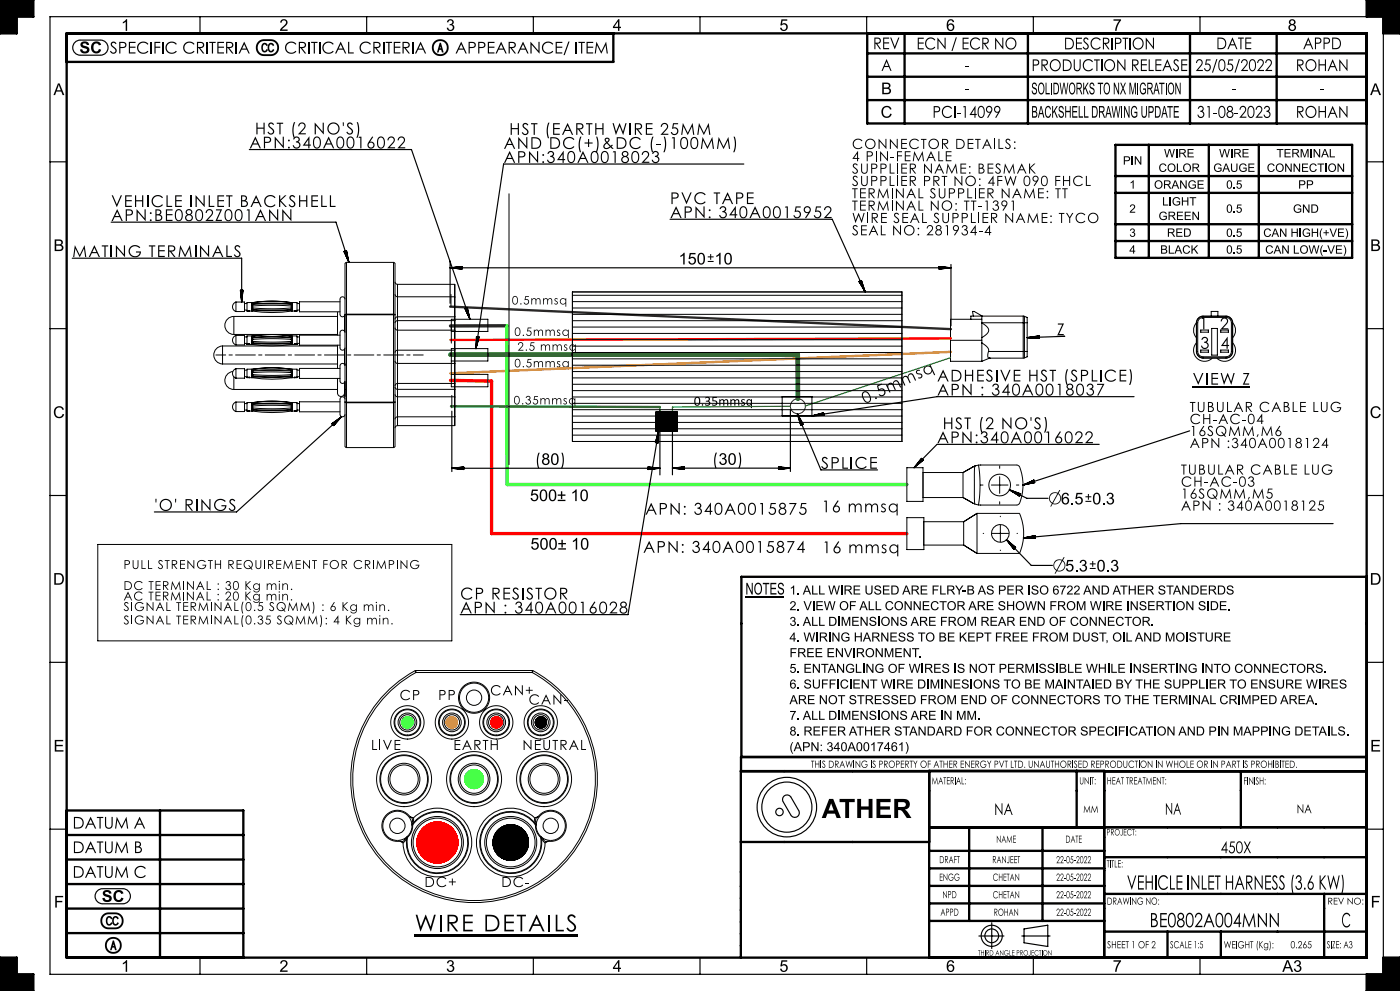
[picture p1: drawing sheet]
<svg xmlns="http://www.w3.org/2000/svg" width="420mm" height="297mm" viewBox="0 0 420 297" stroke-linecap="round" stroke-linejoin="round" font-family="sans-serif">
<defs><g id="words">
<text font-size="8" x="246.5" y="245.2">ATHER</text>
<text font-size="7.3" x="124.4" y="279.1">WIRE DETAILS</text>
<g font-size="5.9">
<text x="338" y="266.6">VEHICLE INLET HARNESS (3.6 KW)</text>
<text x="344.9" y="277.9">BE0802A004MNN</text>
<text x="402.4" y="277.9">C</text>
</g>
<g font-size="5.4">
<text x="314.4" y="151.2">⌀6.5</text>
<text x="315.7" y="171.3">⌀5.3</text>
</g>
<text font-size="5.3" x="31.2" y="285.1">Ⓐ</text>
<g font-size="5.2">
<text x="76.3" y="40.3">HST (2 NO'S)</text>
<text x="152.6" y="40.4">HST (EARTH WIRE 25MM</text>
<text x="151.1" y="44.6">AND DC(+)&amp;DC (-)100MM)</text>
<text x="281.1" y="114.3">ADHESIVE HST (SPLICE)</text>
<text x="282.6" y="128.6">HST (2 NO'S)</text>
</g>
<g font-size="5.1">
<text x="74.8" y="44.5">APN:340A0016022</text>
<text x="151.1" y="48.8">APN:340A0018023</text>
<text x="33.3" y="62">VEHICLE INLET BACKSHELL</text>
<text x="201" y="61.2">PVC TAPE</text>
<text x="201" y="65.4">APN: 340A0015952</text>
<text x="33.3" y="66.2">APN:BE0802Z001ANN</text>
<text x="21.7" y="77">MATING TERMINALS</text>
<text x="281.1" y="118.5">APN : 340A0018037</text>
<text x="259.5" y="121.1" transform="rotate(-25 259.5 121.1)">0.5mmsq</text>
<text x="281.1" y="132.8">APN:340A0016022</text>
<text x="246.3" y="140.5">SPLICE</text>
<text x="46.3" y="153.1">'O' RINGS</text>
<text x="193.5" y="154.2">APN: 340A0015875</text>
<text x="246.5" y="153.5">16 mmsq</text>
<text x="192.9" y="165.7">APN: 340A0015874</text>
<text x="246.7" y="165.8">16 mmsq</text>
<text x="138" y="179.7">CP RESISTOR</text>
<text x="138" y="183.8">APN : 340A0016028</text>
</g>
<text font-size="5" x="357.8" y="115.3">VIEW Z</text>
<g font-size="4.9">
<text x="36.3" y="9.3">1</text>
<text x="83.8" y="9.3">2</text>
<text x="133.8" y="9.3">3</text>
<text x="183.8" y="9.3">4</text>
<text x="233.8" y="9.3">5</text>
<text x="283.8" y="9.3">6</text>
<text x="333.8" y="9.3">7</text>
<text x="386.3" y="9.3">8</text>
<text x="261.9" y="14.8">REV</text>
<text x="274.9" y="14.8">ECN / ECR NO</text>
<text x="319.2" y="14.8">DESCRIPTION</text>
<text x="364.9" y="14.8">DATE</text>
<text x="390.9" y="14.8">APPD</text>
<text x="264.3" y="21.2">A</text>
<text x="289.3" y="21.2">-</text>
<text x="309.4" y="21.3">PRODUCTION RELEASE</text>
<text x="358.6" y="21.3">25/05/2022</text>
<text x="388.7" y="21.3">ROHAN</text>
<text x="16" y="28.5">A</text>
<text x="264.3" y="28.3">B</text>
<text x="289.3" y="28.3">-</text>
<text x="309.4" y="28.3">SOLIDWORKS TO NX MIGRATION</text>
<text x="369.5" y="28.3">-</text>
<text x="396" y="28.3">-</text>
<text x="411" y="28.5">A</text>
<text x="264.2" y="35.3">C</text>
<text x="279.7" y="35.3">PCI-14099</text>
<text x="309.4" y="35.3">BACKSHELL DRAWING UPDATE</text>
<text x="359.1" y="35.3">31-08-2023</text>
<text x="388.7" y="35.3">ROHAN</text>
<text x="16" y="75.2">B</text>
<text x="411" y="75.2">B</text>
<text x="203.6" y="79.3">150</text>
<text x="317.1" y="100.4">Z</text>
<text x="359.7" y="98.7">1</text>
<text x="366" y="98.7">2</text>
<text x="360.1" y="104.5">3</text>
<text x="366.2" y="104.5">4</text>
<text x="15.9" y="125.3">C</text>
<text x="410.9" y="125.3">C</text>
<text x="160.4" y="139.3">(80)</text>
<text x="213.6" y="139.3">(30)</text>
<text x="159" y="150.2">500± 10</text>
<text x="159.1" y="164.7">500± 10</text>
<text x="15.9" y="175.3">D</text>
<text x="223.6" y="178.2">NOTES</text>
<text x="410.9" y="175.3">D</text>
<text x="16" y="225.3">E</text>
<text x="411" y="225.3">E</text>
<text x="298.2" y="244.2">NA</text>
<text x="349.5" y="244.2">NA</text>
<text x="21.7" y="248.3">DATUM A</text>
<text x="21.7" y="255.7">DATUM B</text>
<text x="366.2" y="255.7">450X</text>
<text x="21.7" y="263.1">DATUM C</text>
<text x="16.2" y="272">F</text>
<text x="30.5" y="270.3">SC</text>
<text x="411.2" y="272">F</text>
<text x="36.3" y="291.3">1</text>
<text x="83.8" y="291.3">2</text>
<text x="133.8" y="291.3">3</text>
<text x="183.8" y="291.3">4</text>
<text x="233.8" y="291.3">5</text>
<text x="283.8" y="291.3">6</text>
<text x="333.8" y="291.3">7</text>
<text x="384.7" y="291.3">A3</text>
</g>
<g font-size="4.4">
<text x="255.6" y="44.6">CONNECTOR DETAILS:</text>
<text x="255.6" y="48.3">4 PIN-FEMALE</text>
<text x="255.6" y="52">SUPPLIER NAME: BESMAK</text>
<text x="255.6" y="55.7">SUPPLIER PRT NO: 4FW 090 FHCL</text>
<text x="255.6" y="59.4">TERMINAL SUPPLIER NAME: TT</text>
<text x="255.6" y="63.1">TERMINAL NO: TT-1391</text>
<text x="255.6" y="66.8">WIRE SEAL SUPPLIER NAME: TYCO</text>
<text x="255.6" y="70.5">SEAL NO: 281934-4</text>
<text x="212.1" y="79.3">±10</text>
<text x="356.9" y="123.5">TUBULAR CABLE LUG</text>
<text x="356.9" y="127.1">CH-AC-04</text>
<text x="356.9" y="130.7">16SQMM,M6</text>
<text x="356.9" y="134.3">APN :340A0018124</text>
<text x="354.3" y="142.2">TUBULAR CABLE LUG</text>
<text x="354.3" y="145.8">CH-AC-03</text>
<text x="354.3" y="149.4">16SQMM,M5</text>
<text x="325.4" y="151.2">±0.3</text>
<text x="354.3" y="153">APN : 340A0018125</text>
<text x="326.7" y="171.3">±0.3</text>
<text x="119.9" y="209.8">CP</text>
<text x="147" y="208.4">CAN+</text>
<text x="158.6" y="211.1">CAN-</text>
<text x="127.3" y="265.8">DC+</text>
<text x="150.4" y="265.8">DC-</text>
</g>
<g font-size="4.3">
<text x="131.5" y="209.8">PP</text>
<text x="111.3" y="224.8">LIVE</text>
<text x="136" y="224.8">EARTH</text>
<text x="156.7" y="224.8">NEUTRAL</text>
</g>
<text font-size="4.1" x="208.1" y="121.6">0.35mmsq</text>
<g font-size="3.9">
<text x="37" y="170.5">PULL STRENGTH REQUIREMENT FOR CRIMPING</text>
<text x="37" y="176.8">DC TERMINAL : 30 Kg min.</text>
<text x="37" y="180">AC TERMINAL : 20 Kg min.</text>
<text x="37" y="183.1">SIGNAL TERMINAL(0.5 SQMM) : 6 Kg min.</text>
<text x="37" y="187.1">SIGNAL TERMINAL(0.35 SQMM): 4 Kg min.</text>
</g>
<g font-size="3.8">
<text x="236.8" y="178.2">1. ALL WIRE USED ARE FLRY-B AS PER ISO 6722 AND ATHER STANDERDS</text>
<text x="236.8" y="182.9">2. VIEW OF ALL CONNECTOR ARE SHOWN FROM WIRE INSERTION SIDE.</text>
<text x="236.8" y="187.6">3. ALL DIMENSIONS ARE FROM REAR END OF CONNECTOR.</text>
<text x="236.8" y="192.3">4. WIRING HARNESS TO BE KEPT FREE FROM DUST, OIL AND MOISTURE</text>
<text x="236.8" y="197">FREE ENVIRONMENT.</text>
<text x="236.8" y="201.7">5. ENTANGLING OF WIRES IS NOT PERMISSIBLE WHILE INSERTING INTO CONNECTORS.</text>
<text x="236.8" y="206.3">6. SUFFICIENT WIRE DIMINESIONS TO BE MAINTAIED BY THE SUPPLIER TO ENSURE WIRES</text>
<text x="236.8" y="211">ARE NOT STRESSED FROM END OF CONNECTORS TO THE TERMINAL CRIMPED AREA.</text>
<text x="236.8" y="215.7">7. ALL DIMENSIONS ARE IN MM.</text>
<text x="236.8" y="220.4">8. REFER ATHER STANDARD FOR CONNECTOR SPECIFICATION AND PIN MAPPING DETAILS.</text>
<text x="236.8" y="225.1">(APN: 340A0017461)</text>
</g>
<g font-size="3.7">
<text x="153.6" y="91.2">0.5mmsq</text>
<text x="154.3" y="100.7">0.5mmsq</text>
<text x="155.2" y="105.1">2.5 mmsq</text>
<text x="154.3" y="110.1">0.5mmsq</text>
<text x="154.1" y="121.2">0.35mmsq</text>
<text x="389" y="243.7">NA</text>
</g>
<g font-size="3.5">
<text x="349.2" y="47.2">WIRE</text>
<text x="365.7" y="47.2">WIRE</text>
<text x="383" y="47.2">TERMINAL</text>
<text x="336.9" y="49.3">PIN</text>
<text x="347.6" y="51.5">COLOR</text>
<text x="364" y="51.5">GAUGE</text>
<text x="380" y="51.5">CONNECTION</text>
<text x="338.8" y="56.5">1</text>
<text x="346.2" y="56.6">ORANGE</text>
<text x="367.9" y="56.5">0.5</text>
<text x="389.5" y="56.5">PP</text>
<text x="338.8" y="63.8">2</text>
<text x="347.6" y="65.9">GREEN</text>
<text x="348.6" y="61.6">LIGHT</text>
<text x="367.9" y="63.8">0.5</text>
<text x="387.9" y="63.8">GND</text>
<text x="338.8" y="71">3</text>
<text x="350.1" y="71">RED</text>
<text x="367.9" y="71">0.5</text>
<text x="379" y="71">CAN HIGH(+VE)</text>
<text x="338.8" y="76">4</text>
<text x="348.1" y="76">BLACK</text>
<text x="367.9" y="76">0.5</text>
<text x="379.6" y="76">CAN LOW(-VE)</text>
</g>
<g font-size="2.9">
<text x="243.3" y="230.1">THIS DRAWING IS PROPERTY OF ATHER ENERGY PVT LTD. UNAUTHORISED REPRODUCTION IN WHOLE OR IN PART IS PROHIBITED.</text>
<text x="279.5" y="235.1">MATERIAL:</text>
<text x="323.8" y="235.1">UNIT:</text>
<text x="332" y="235.1">HEAT TREATMENT:</text>
<text x="373" y="235.1">FINISH:</text>
<text x="325" y="243.6">MM</text>
<text x="298.9" y="252.6">NAME</text>
<text x="319.6" y="252.6">DATE</text>
<text x="281.8" y="264">ENGG</text>
<text x="281.8" y="258.7">DRAFT</text>
<text x="297.7" y="258.7">RANJEET</text>
<text x="297.8" y="264">CHETAN</text>
<text x="316.9" y="258.7">22-05-2022</text>
<text x="316.9" y="264">22-05-2022</text>
<text x="332" y="260">TITLE:</text>
<text x="282.7" y="269.2">NPD</text>
<text x="297.8" y="269.2">CHETAN</text>
<text x="316.9" y="269.2">22-05-2022</text>
<text x="282.1" y="274.4">APPD</text>
<text x="298.1" y="274.5">ROHAN</text>
<text x="316.9" y="274.5">22-05-2022</text>
<text x="332.1" y="271.1">DRAWING NO:</text>
<text x="332.1" y="284.2">SHEET 1 OF 2</text>
<text x="351" y="284.2">SCALE 1:5</text>
<text x="367.1" y="284.2">WEIGHT (Kg):</text>
<text x="387.1" y="284.2">0.265</text>
<text x="398" y="284.2">SIZE: A3</text>
</g>
<text font-size="2.8" x="398.2" y="271.1">REV NO:</text>
<text font-size="2.6" x="332" y="250.4">PROJECT:</text>
<text font-size="2.2" x="293.4" y="286.4">THIRD ANGLE PROJECTION</text>
</g></defs>
<g fill="#000">
<path d="M24.5 12.7a1.43 1.43 0 0 1 2.2 .8h-.7a.57 .57 0 0 0-.6-.5 .57 .57 0 0 0-.5 .5 2.04 2.04 0 0 1 1.9 1.4 1.46 1.46 0 0 1-1.4 1.1 1.46 1.46 0 0 1-1.4-1.2h.7a.69 .69 0 0 0 .7 .6 .69 .69 0 0 0 .7-.7 2.28 2.28 0 0 1-2-1.3z" fill-rule="evenodd"/>
<path d="M27.8 12.9a1.55 1.55 0 0 1 2.5 .5l-.7 .2a.86 .86 0 0 0-1.1-.5 .86 .86 0 0 0-.5 1.1 .86 .86 0 0 0 .6 1.2 .86 .86 0 0 0 1.1-.7l.7 .2a1.64 1.64 0 0 1-2.3 .9 1.64 1.64 0 0 1-.7-2.3z" fill-rule="evenodd"/>
<path d="M33.4 12.7l.7-.2 .4 .1 .5 .4-.3 .2a.59 .59 0 0 0-.6-.3 .59 .59 0 0 0-.5 .4l.2 .4a1.53 1.53 0 0 1 .9 2.1l-1 .3-.7-.7 .3-.2a.69 .69 0 0 0 .7 .6 .69 .69 0 0 0 .7-.6l-1.5-1.6z" fill-rule="evenodd"/>
<path d="M35.8 12.5h.7a1 1 0 0 1 1.4 .8 1 1 0 0 1-1.1 1.1h-.7v1.6h-.3zM36.1 12.9v1.2h.6a.64 .64 0 0 0 .9-.6 .64 .64 0 0 0-.9-.6z" fill-rule="evenodd"/>
<path d="M38.7 12.5h2v.4h-1.7v1.1h1.6v.3h-1.6v1.4h1.6v.3h-1.9z" fill-rule="evenodd"/>
<path d="M41.6 13a1.97 1.97 0 0 1 2.9 .2l-.3 .2a1.54 1.54 0 0 0-2.2-.2 1.54 1.54 0 0 0 0 2.3 1.54 1.54 0 0 0 2.2-.3l.3 .2a1.9 1.9 0 0 1-2.7 .3 1.9 1.9 0 0 1-.2-2.7z" fill-rule="evenodd"/>
<path d="M46.3 12.5h1.8v.4h-1.4v1.1h1.4v.3h-1.4v1.7h-.4z" fill-rule="evenodd"/>
<path d="M50.2 13a1.97 1.97 0 0 1 2.9 .2l-.3 .2a1.54 1.54 0 0 0-2.3-.2 1.54 1.54 0 0 0 0 2.3 1.54 1.54 0 0 0 2.3-.3l.3 .2a1.9 1.9 0 0 1-2.8 .3 1.9 1.9 0 0 1-.1-2.7z" fill-rule="evenodd"/>
<path d="M55.5 13a1.97 1.97 0 0 1 2.9 .2l-.3 .2a1.54 1.54 0 0 0-2.3-.2 1.54 1.54 0 0 0 0 2.3 1.54 1.54 0 0 0 2.3-.3l.3 .2a1.9 1.9 0 0 1-2.8 .3 1.9 1.9 0 0 1-.1-2.7z" fill-rule="evenodd"/>
<path d="M59.1 12.5h.7a1.01 1.01 0 0 1 1.5 .8 1.01 1.01 0 0 1-1.2 1.1l1.2 1.6h-.4l-1.3-1.6h-.2v1.6h-.3zM59.4 12.9v1.2h.6a.64 .64 0 0 0 .9-.6 .64 .64 0 0 0-.8-.6z" fill-rule="evenodd"/>
<path d="M62.8 12.5h1.9v.4h-.8v3.1h-.3v-3.1h-.8z" fill-rule="evenodd"/>
<path d="M65.2 12.5h2v.4h-1.6v1.1h1.6v.3h-1.6v1.4h1.6v.3h-2z" fill-rule="evenodd"/>
<path d="M67.8 12.5h.7a1.01 1.01 0 0 1 1.5 .8 1.01 1.01 0 0 1-1.2 1.1l1.3 1.6h-.5l-1.2-1.6h-.2v1.6h-.4zM68.2 12.9v1.2h.6a.64 .64 0 0 0 .9-.6 .64 .64 0 0 0-.9-.6z" fill-rule="evenodd"/>
<path d="M73.2 12.5l1.7 3.5h-.3l-.6-1.1h-1.5l-.5 1.1h-.4zM73.3 13.3l-.6 1.3h1.2z" fill-rule="evenodd"/>
<path d="M77.5 12.5l.9-.6 .8-.2a5.7 5.7 0 0 1 3.2 .3 2.55 2.55 0 0 1 1.3 2.9 2.55 2.55 0 0 1-2.5 1.9h-2a2.53 2.53 0 0 1-2.3-1.6 2.53 2.53 0 0 1 .6-2.7zM77.9 12.9a1.99 1.99 0 0 0-.5 2.1 1.99 1.99 0 0 0 1.8 1.3h2a1.98 1.98 0 0 0 2-2 1.98 1.98 0 0 0-2-2h-2.4zM78.7 13.1l.5-.3a1.02 1.02 0 0 1 1.2 .7l-.4 .3-.6-.5a1.18 1.18 0 0 0 0 2l.6-.6 .4 .3a1.08 1.08 0 0 1-1.4 .7 1.08 1.08 0 0 1-.6-1.4zM80.6 13.1l.5-.3a1 1 0 0 1 1.2 .7l-.4 .3-.6-.5a1.17 1.17 0 0 0 0 2l.6-.6 .4 .3a1.08 1.08 0 0 1-1.4 .7 1.08 1.08 0 0 1-.6-1.4z" fill-rule="evenodd"/>
<path d="M86 13a1.97 1.97 0 0 1 2.9 .2l-.3 .2a1.54 1.54 0 0 0-2.2-.2 1.54 1.54 0 0 0 0 2.3 1.54 1.54 0 0 0 2.2-.3l.3 .2a1.9 1.9 0 0 1-2.7 .3 1.9 1.9 0 0 1-.2-2.7z" fill-rule="evenodd"/>
<path d="M89.6 12.5h.7a1.01 1.01 0 0 1 1.5 .8 1.01 1.01 0 0 1-1.2 1.1l1.3 1.6h-.5l-1.2-1.6h-.2v1.6h-.4zM90 12.9v1.2h.6a.64 .64 0 0 0 .9-.6 .64 .64 0 0 0-.9-.6z" fill-rule="evenodd"/>
<path d="M93.3 12.5h2v.4h-.8v3.1h-.4v-3.1h-.8z" fill-rule="evenodd"/>
<path d="M97.2 13a1.97 1.97 0 0 1 2.9 .2l-.3 .2a1.54 1.54 0 0 0-2.2-.2 1.54 1.54 0 0 0 0 2.3 1.54 1.54 0 0 0 2.2-.3l.3 .2a1.9 1.9 0 0 1-2.7 .3 1.9 1.9 0 0 1-.2-2.7z" fill-rule="evenodd"/>
<path d="M102.2 12.5l1.7 3.5h-.4l-.5-1.1h-1.6l-.5 1.1h-.4zM102.2 13.3l-.6 1.3h1.2z" fill-rule="evenodd"/>
<path d="M104.4 12.5h.4v3.2h1.3v.3h-1.7z" fill-rule="evenodd"/>
<path d="M108.4 13a1.97 1.97 0 0 1 2.9 .2l-.3 .2a1.54 1.54 0 0 0-2.3-.2 1.54 1.54 0 0 0 0 2.3 1.54 1.54 0 0 0 2.3-.3l.3 .2a1.9 1.9 0 0 1-2.8 .3 1.9 1.9 0 0 1-.1-2.7z" fill-rule="evenodd"/>
<path d="M112 12.5h.7a1.01 1.01 0 0 1 1.5 .8 1.01 1.01 0 0 1-1.2 1.1l1.2 1.6h-.4l-1.2-1.6h-.2v1.6h-.4zM112.4 12.9v1.2h.6a.64 .64 0 0 0 .8-.6 .64 .64 0 0 0-.8-.6z" fill-rule="evenodd"/>
<path d="M115.7 12.5h1.9v.4h-.8v3.1h-.3v-3.1h-.8z" fill-rule="evenodd"/>
<path d="M118.1 12.5h2v.4h-1.6v1.1h1.6v.3h-1.6v1.4h1.6v.3h-2z" fill-rule="evenodd"/>
<path d="M120.8 12.5h.6a1.01 1.01 0 0 1 1.5 .8 1.01 1.01 0 0 1-1.2 1.1l1.3 1.6h-.4l-1.3-1.6h-.2v1.6h-.3zM121.1 12.9v1.2h.6a.64 .64 0 0 0 .9-.6 .64 .64 0 0 0-.9-.6z" fill-rule="evenodd"/>
<path d="M126.1 12.5l1.8 3.5h-.4l-.6-1.1h-1.5l-.5 1.1h-.4zM126.2 13.3l-.6 1.3h1.2z" fill-rule="evenodd"/>
<path d="M129.5 14.3a2.55 2.55 0 0 1 5.1 0 2.55 2.55 0 0 1-5.1 0zM130.1 14.3a2 2 0 0 0 4 0 2 2 0 0 0-4 0zM131.9 12.8h.4l.8 2.9h-.5l-.2-.8h-.6l-.2 .8h-.5zM132.1 13.9l-.2 .6h.3z" fill-rule="evenodd"/>
<path d="M138.3 12.5l1.7 3.5h-.3l-.6-1.1h-1.5l-.5 1.1h-.4zM138.4 13.3l-.6 1.3h1.2z" fill-rule="evenodd"/>
<path d="M140.6 12.5h.7a1 1 0 0 1 1.4 .8 1 1 0 0 1-1.1 1.1h-.7v1.6h-.3zM140.9 12.9v1.2h.6a.64 .64 0 0 0 .9-.6 .64 .64 0 0 0-.9-.6z" fill-rule="evenodd"/>
<path d="M143.5 12.5h.7a1 1 0 0 1 1.4 .8 1 1 0 0 1-1.2 1.1h-.6v1.6h-.3zM143.8 12.9v1.2h.6a.64 .64 0 0 0 .9-.6 .64 .64 0 0 0-.9-.6z" fill-rule="evenodd"/>
<path d="M146.3 12.5h2.1v.4h-1.7v1.1h1.6v.3h-1.6v1.4h1.6v.3h-2z" fill-rule="evenodd"/>
<path d="M150.3 12.5l1.7 3.5h-.4l-.5-1.1h-1.5l-.6 1.1h-.4zM150.3 13.3l-.6 1.3h1.2z" fill-rule="evenodd"/>
<path d="M152.6 12.5h.7a1.01 1.01 0 0 1 1.5 .8 1.01 1.01 0 0 1-1.2 1.1l1.2 1.6h-.4l-1.3-1.6h-.2v1.6h-.3zM152.9 12.9v1.2h.6a.64 .64 0 0 0 .9-.6 .64 .64 0 0 0-.9-.6z" fill-rule="evenodd"/>
<path d="M156.9 12.5l1.7 3.5h-.4l-.5-1.1h-1.6l-.5 1.1h-.4zM156.9 13.3l-.6 1.3h1.2z" fill-rule="evenodd"/>
<path d="M159.1 12.5l2.4 2.7v-2.7h.4v3.5l-2.4-2.6v2.6h-.4z" fill-rule="evenodd"/>
<path d="M163.1 13a1.97 1.97 0 0 1 2.9 .2l-.3 .2a1.54 1.54 0 0 0-2.3-.2 1.54 1.54 0 0 0 0 2.3 1.54 1.54 0 0 0 2.3-.3l.3 .2a1.9 1.9 0 0 1-2.8 .3 1.9 1.9 0 0 1-.1-2.7z" fill-rule="evenodd"/>
<path d="M166.7 12.5h2v.4h-1.7v1.1h1.7v.3h-1.7v1.4h1.7v.3h-2z" fill-rule="evenodd"/>
<path d="M170.5 12.5h.4l-1.5 4h-.4z" fill-rule="evenodd"/>
<path d="M173.5 12.5h2v.4h-.8v3.1h-.4v-3.1h-.8z" fill-rule="evenodd"/>
<path d="M176 12.5h2v.4h-1.7v1.1h1.7v.3h-1.7v1.4h1.7v.3h-2z" fill-rule="evenodd"/>
<path d="M178.9 12.5l1.5 2.9 1.5-2.9 .5 3.5h-.4l-.3-2.5-1.4 2.5-1.2-2.5-.4 2.5h-.3z" fill-rule="evenodd"/>
<path d="M30.8 274.2l1-.6 .8-.2a5.7 5.7 0 0 1 3.1 .3 2.55 2.55 0 0 1 1.3 2.9 2.55 2.55 0 0 1-2.4 1.9h-2a2.53 2.53 0 0 1-2.4-1.6 2.53 2.53 0 0 1 .6-2.7zM31.2 274.6a1.99 1.99 0 0 0-.4 2.1 1.99 1.99 0 0 0 1.8 1.3h2a1.98 1.98 0 0 0 1.9-2 1.98 1.98 0 0 0-1.9-2h-2.4zM32.1 274.8l.4-.3a1.02 1.02 0 0 1 1.2 .7l-.4 .3-.6-.5a1.18 1.18 0 0 0 0 1.9l.7-.5 .4 .3a1.08 1.08 0 0 1-1.4 .7 1.08 1.08 0 0 1-.7-1.4zM34 274.8l.4-.3a1 1 0 0 1 1.2 .7l-.3 .3-.7-.5a1.17 1.17 0 0 0 0 1.9l.7-.5 .4 .3a1.08 1.08 0 0 1-1.4 .7 1.08 1.08 0 0 1-.7-1.4z" fill-rule="evenodd"/>
<path d="M124.4 279.9h48.9v.7h-48.9z" fill-rule="evenodd"/>
</g>
<path d="M357.8 116h17.2M223.6 178.9h11.5" fill="none" stroke="#000" stroke-width=".36"/>
<g fill="none" stroke="#000" stroke-width=".35">
<path d="M0 6.8h5M0 6.7h5M0 6.6h5M0 6.5h5M0 6.4h5M0 6.3h5M0 6.2h5M0 6.1h5M0 6h5M0 5.9h5M0 5.8h5M0 5.7h5"/>
<path d="M0 5.6h5M0 5.5h5M0 5.4h5M0 5.3h5M0 5.2h5M0 5.1h5M0 5h5M0 4.9h10M0 4.8h10M0 4.7h10M0 4.6h10M0 4.5h10"/>
<path d="M0 4.4h10M0 4.3h10M0 4.2h10M0 4.1h10M0 4h10M0 3.9h10M0 3.8h10M0 3.7h10M0 3.6h10M0 3.5h10M0 3.4h10M0 3.3h10"/>
<path d="M0 3.2h10M0 3.1h10M0 3h10M0 2.9h10M0 2.8h10M0 2.7h10M0 2.6h10M0 2.5h10M0 2.4h10M0 2.3h10M0 2.2h10M0 2.1h10"/>
<path d="M0 2h10M0 1.9h10M0 1.8h10M0 1.7h10M0 1.6h10M0 1.5h10M0 1.4h10M0 1.3h10M0 1.2h10M0 1.1h10M0 1h10M0 .9h10"/>
<path d="M0 .8h10M0 .7h10M0 .6h10M0 .5h10M0 .4h10M0 .3h10M0 .2h10M0 .1h10M0 0h10M0 10h5M0 9.9h5M0 9.8h5"/>
<path d="M0 9.7h5M0 9.6h5M0 9.5h5M0 9.4h5M0 9.3h5M0 9.2h5M0 9.1h5M0 9h5M0 8.9h5M0 8.8h5M0 8.7h5M0 8.6h5"/>
<path d="M0 8.5h5M0 8.4h5M0 8.3h5M0 8.2h5M0 8.1h5M0 8h5M0 7.9h5M0 7.8h5M0 7.7h5M0 7.6h5M0 7.5h5M0 7.4h5"/>
<path d="M0 7.3h5M0 7.2h5M0 7.1h5M0 7h5M0 6.9h5M22.5 12.7l1-.6 .6-.1h6a2.26 2.26 0 0 1 2.3 2.3 2.26 2.26 0 0 1-2.3 2.2h-6a2.26 2.26 0 0 1-2.1-1.4 2.26 2.26 0 0 1 .5-2.4zM45.4 12.5v3.5M48.8 12.5v3.5M60 5v5M62.1 12.5v3.5M70.9 12.5v3.5M92.7 12.5v3.5"/>
<path d="M95.9 12.5v3.5M110 5v5M115.1 12.5v3.5M123.8 12.5v3.5M160 5v5M172.9 12.5v3.5M210 5v5M260 5v5M310 5v5M360 5v5M410 4.9h10M410 4.8h10"/>
<path d="M410 4.7h10M410 4.6h10M410 4.5h10M410 4.4h10M410 4.3h10M410 4.2h10M410 4.1h10M410 4h10M410 3.9h10M410 3.8h10M410 3.7h10M410 3.6h10"/>
<path d="M410 3.5h10M410 3.4h10M410 3.3h10M410 3.2h10M410 3.1h10M410 3h10M410 2.9h10M410 2.8h10M410 2.7h10M410 2.6h10M410 2.5h10M410 2.4h10"/>
<path d="M410 2.3h10M410 2.2h10M410 2.1h10M410 2h10M410 1.9h10M410 1.8h10M410 1.7h10M410 1.6h10M410 1.5h10M410 1.4h10M410 1.3h10M410 1.2h10"/>
<path d="M410 1.1h10M410 1h10M410 .9h10M410 .8h10M410 .7h10M410 .6h10M410 .5h10M410 .4h10M410 .3h10M410 .2h10M410 .1h10M410 0h10"/>
<path d="M415 6.8h5M415 6.7h5M415 6.6h5M415 6.5h5M415 6.4h5M415 6.3h5M415 6.2h5M415 6.1h5M415 6h5M415 5.9h5M415 5.8h5M415 5.7h5"/>
<path d="M415 5.6h5M415 5.5h5M415 5.4h5M415 5.3h5M415 5.2h5M415 5.1h5M415 10h5M415 9.9h5M415 9.8h5M415 9.7h5M415 9.6h5M415 9.5h5"/>
<path d="M415 9.4h5M415 9.3h5M415 9.2h5M415 9.1h5M415 9h5M415 8.9h5M415 8.8h5M415 8.7h5M415 8.6h5M415 8.5h5M415 8.4h5M415 8.3h5"/>
<path d="M415 8.2h5M415 8.1h5M415 8h5M415 7.9h5M415 7.8h5M415 7.7h5M415 7.6h5M415 7.5h5M415 7.4h5M415 7.3h5M415 7.2h5M415 7.1h5"/>
<path d="M415 7h5M415 6.9h5M415 5v287M420 5h-405v287h405M15 48.5h5M74.8 44.8h48.6l17.6 50.9M223.1 49.2h-72l-8.3 55.3M410 48.5h5M21.7 77.4h50.8v13.2M33.3 66.6h67.5l3.9 12M103.3 75.6l-.1-.2 .3 .6M103.4 75.3l.5 1.6"/>
<path d="M103.4 75.3l.7 2M103.5 75.3l1 2.9M103.6 75.2l1 3M103.7 75.2l.7 2M103.8 75.2l.5 1.6M103.9 75.2l.2 .6M103.9 75.1l.1 .3M103.9 75.1l.8 3.5M103.9 75.1l-.7 .3 1.5 3.2M135 78.3v12.6M137.6 80h1M201 65.7h48.7l9.8 21.8"/>
<path d="M281.7 79.9l1 .1M285.3 79.3v18.3M15 98.5h5M72.1 87h.8l-.4 3.6M72.1 87l.4 3.6M72.2 87v.5M72.2 87v1M72.3 87v1.9M72.4 87v2.4M72.4 87l.1 3.3M72.6 87v2.9M72.7 87v1.9"/>
<path d="M72.8 87l-.1 1.4M72.8 87v.5M135 80.3h150.3M135 80.3l3.6 .3M135 80.3l3.6-.4v.7M135.7 80.2h2.9M135.7 80.3h2.9M136.2 80.1h2.4M136.2 80.4h2.4M136.7 80.4h1.9M137.2 80h1.4M137.6 80.5h1"/>
<path d="M138.1 80.6h.5M139.5 92.4l.7-.2 .8 3.5zM139.5 92.4l.2 .5M139.6 92.4l.5 1.3M139.7 92.4l.6 1.8M139.8 92.3l.9 2.7M139.9 92.3l1 3.2M139.9 92.3l.8 2.2M140 92.2l.6 1.9M140.3 92.7l-.2-.5 .3 .9M257.7 84.4l.7-.3 1.1 3.4zM257.8 84.4l.3 .6"/>
<path d="M257.8 84.4l.5 1M257.9 84.3l.9 2M258 84.3l1.1 2.4M258.3 84.2l.7 1.5M258.4 84.1l.4 1.1M258.4 84.1l.1 .2M259.3 86.6l-1.1-2.4 1.2 2.8M281.7 80h1.5M281.7 80.1h2.4M281.7 80.2h2.9M281.7 80.6h.5M281.7 80.5h1"/>
<path d="M281.7 80.4h2.4M281.7 80.3h2.9M283.6 80.4l-1.9 .1M285.3 80.3l-3.6-.4v.7M285.3 80.3l-3.6 .3M410 98.5h5M142.9 102.1l.2-1.2-.2 1.7M142.9 100.9l.8 .1M142.9 100.9l-.1 3.6M143 100.9l-.1 .2M143.2 100.9l-.3 2.1M143.2 100.9l-.4 3.1"/>
<path d="M143.4 101l-.5 3M143.5 101l-.3 2.1M143.5 101l-.2 1.6M143.6 101l-.1 .7M143.7 101l-.1 .2M143.7 101l-.9 3.5M308.2 101.2l3.5-.5v.7zM310.5 101.4h1.2h-.2M311.7 100.8h-.7M311.7 100.8h-1.2M311.7 100.9l-2.1 .1M311.7 101h-2.6"/>
<path d="M311.7 101.1l-3.1 .1M311.7 101.2h-2.6M311.7 101.3h-1.6M317.1 100.8h2.3l-11.2 .4M340.2 118.9h-59.1l-37.5 5.7M99.8 126.8l-.2 .2M100.2 126.6l-.6 .4M100.9 126.7l-.8 .8 .2-.1M100.9 126l-1.2 1.1M101.2 126.3l-1.2 1.1M101.3 125.7l-1.6 1.5M101.8 125.6l-1.9 1.8"/>
<path d="M102.1 125.2l-2.3 2M102.2 125.2l-2.3 2.1M102.5 124.9l-31.5 28.5h-24.7M102.5 124.9l-2.9 2.1M102.5 124.9l-2.4 2.6-.5-.5M135.5 123.2v18.1M196.7 132.4v.2M196.8 126.6l3.2-3.1-3.2 3.2M196.8 125.4l1.9-1.9-1.9 1.9M196.8 123.5h.1M196.8 131.9l-.1 .7M196.9 123.5l-.1 .2"/>
<path d="M197 123.5l-.2 .2M197.1 131l-.3 1.7M197.2 123.5l-.4 .4M197.2 130.6l-.3 2.1M197.4 123.5l-.6 .6M197.4 132v.7v-.2M197.4 123.5l-.6 .7M197.5 129.6l-.5 3.1M197.5 131.1l-.3 1.6M197.5 129.2l5.7-5.7-5.6 5.7M197.5 130.6l-.3 2.1M197.6 129.7l-.5 3"/>
<path d="M197.6 123.5l-.8 .8M197.6 129.2l-9.2 55h-50.4M197.6 129.2l-1 3.4M197.6 129.2l-.2 3.5-.8-.1M197.7 123.5l-.9 .9M197.8 123.5l-1 1M197.9 123.5l-1.1 1.1M198 123v19.3M198 123.5l-1.2 1.2M198.1 123.5l-1.3 1.3M198.2 123.5l-1.4 1.4M198.3 123.5l-1.5 1.5"/>
<path d="M198.4 123.5l-1.6 1.6M198.5 123.5l-1.7 1.7M198.9 123.5l-2.1 2.1M199.1 123.5l-2.3 2.3M199.1 123.5l-2.3 2.4M199.3 123.5l-2.5 2.5M199.3 123.5l-2.5 2.6M199.5 123.5l-2.7 2.7M199.6 123.5l-2.8 2.8M199.7 123.5l-2.9 2.9M199.8 123.5l-3 3M200.1 123.5l-3.3 3.3"/>
<path d="M200.2 123.5l-3.4 3.4M200.3 123.5l-3.5 3.6M200.4 123.5l-3.6 3.6M200.5 123.5l-3.7 3.8M200.6 123.5l-3.8 3.8M200.8 123.5l-4 4M201 123.5l-4.2 4.3 4.2-4.3M201.2 123.5l-4.4 4.4M201.3 123.5l-4.5 4.5M201.4 123.5l-4.6 4.6M201.5 123.5l-4.7 4.7M201.6 123.5l-4.8 4.8"/>
<path d="M201.7 123.5l-4.9 4.9M201.7 125.3v17M201.8 123.5l-5 5M201.9 123.5l-5.1 5.1M202 123.5l-5.2 5.3M202.1 123.5l-5.3 5.3M202.2 123.5l-5.4 5.5 5.5-5.5M202.5 123.5l-5.7 5.7M202.5 123.5l-5.6 5.7M202.7 123.5l-5.8 5.7M202.7 123.5l-5.6 5.7M202.9 123.5l-5.8 5.7"/>
<path d="M203 123.5l-5.7 5.7M203.1 123.5l-5.7 5.7M203.2 129.1l-.1 .1M203.2 129l-.2 .2M203.2 128.8l-.3 .4M203.2 128.8l-.4 .4M203.2 128.6l-.5 .6M203.2 128.6l-.6 .6M203.2 128.4l-.8 .8M203.2 128.3l-.8 .9M203.2 128.2l-1 1M203.2 128.1l-1 1.1"/>
<path d="M203.2 128l-1.2 1.2M203.2 127.9l-1.3 1.3M203.2 127.8l-1.4 1.4M203.2 127.7l-1.5 1.5M203.2 127.6l-1.6 1.6M203.2 127.5l-1.7 1.7M203.2 127.4l-1.8 1.8M203.2 127.3l-1.9 1.9M203.2 127.1l-2 2.1M203.2 127.1l-2.1 2.1M203.2 126.9l-2.2 2.3M203.2 126.9l-2.3 2.3"/>
<path d="M203.2 126.7l-2.5 2.5M203.2 126.6l-2.5 2.6M203.2 126.5l-2.7 2.7M203.2 126.4l-2.7 2.8M203.2 126.3l-2.9 2.9M203.2 126.2l-3 3M203.2 126.1l-3.1 3.1M203.2 126l-3.2 3.2M203.2 125.9l-3.3 3.3M203.2 125.8l-3.4 3.4M203.2 125.7l-3.5 3.5M203.2 125.4l-3.7 3.8"/>
<path d="M203.2 125.4l-3.8 3.8M203.2 125.2l-3.9 4M203.2 125.2l-4 4M203.2 125l-4.2 4.2M203.2 124.8l-4.4 4.4M203.2 124.7l-4.4 4.5M203.2 124.6l-4.6 4.6M203.2 124.5l-4.6 4.7M203.2 124.4l-4.8 4.8M203.2 124.2l-5 5M203.2 124.1l-5.1 5.1M203.2 124l-5.2 5.2"/>
<path d="M203.2 123.9l-5.3 5.3M203.2 123.7l-5.4 5.5M203.2 123.7l-5.5 5.5M204.8 140h.5M205.3 139.9v.8l-3.6-.4M205.3 139.9l-3.6 .4M233.6 139.9l3.5 .4M233.6 139.9v.8l3.5-.4M233.6 140h.4M237.1 122.8v18.5M239.2 124l7.1 16.8h17M239.2 124l1 3.4 .7-.3"/>
<path d="M239.2 124l1.7 3.1M239.4 124.7l1.1 2.6M239.5 125.1l1 2.2M239.5 124.6l1.1 2.6M239.8 125l1 2.2-.6-1.3M239.8 126.1l.6 1.3M239.9 126.5l.4 .9M240.5 126.3l.4 .9M245 124.3l2.1-.4-3.1 .6M247 123.7l.2 .8-3.6 .1M247 123.7l-3.4 .9M247 123.7l-.2 .1"/>
<path d="M247 123.8l-.7 .1M247.1 123.9l-1.7 .2M247.1 124.1l-3 .5M247.1 124.2l-2.6 .4M247.1 124.3l-1.6 .2M247.1 124.3l-1.1 .2M247.1 124.4l-.2 .1M275.8 138.1l.7-.7-1 1.1M276.4 137.4l.6 .5-2.8 2.3zM276.6 137.5l-1.7 1.7M276.6 137.6l-1.9 2M276.8 137.7l-2 2"/>
<path d="M276.8 137.8l-1.7 1.6M276.9 137.8l-1 1M276.9 137.8l-.7 .7M329.8 133.2h-48.7l-6.9 7M356.9 129.1l-50 16.3M15 148.5h5M135.5 140.3h62.5M135.5 140.3l3.6 .4M135.5 140.3l3.6-.3v.7M136.3 140.3h2.8M136.3 140.4h2.8M136.7 140.2h2.4"/>
<path d="M136.7 140.5h2.4M137.7 140.1h1.4M137.7 140.6h1.4M138.2 140.1h.9M138.2 140.6h.9M138.6 140.7h.5M194.4 140l1 .1M194.4 140.1h1.4M194.4 140.2h2.4M194.4 140.3h2.9M194.4 140.6h1M194.4 140.6h1.4"/>
<path d="M194.4 140.4h2.9M194.4 140.7h.5M196.8 140.5h-2.4M198 140.3l-3.6-.3v.7M198 140.3l-3.6 .4M201.7 140.3h35.4M202 140.3h3.3M202.4 140.4h2.9M202.9 140.2h2.4M203.4 140.1h1.9M203.4 140.5h1.9M203.9 140.5h1.4"/>
<path d="M204.3 140h1M204.8 140.6h.5M233.6 140h.9M233.6 140.1h1.9M233.6 140.2h2.3M233.6 140.2l3.3 .1M233.6 140.6h.4M233.6 140.5h1.9M235 140.5l-1.4 .1M236.4 140.4h-2.8M302.8 146.8l5.3 2.5h6.3M302.8 146.8l3.1 1.9"/>
<path d="M302.8 146.8l3.4 1.2-.3 .7M303.2 147l2.8 1.4M303.3 146.9l2.8 1.4M304 147.5l1.9 1-1.5-.7M304.2 147.3l1.9 .9M304.6 147.4l1.5 .8M304.8 148.1l1.1 .5M305.5 147.8l.7 .2-.2-.1M305.7 148.6l.2 .1M308.3 145.1l2-.7-2.9 .9M310.2 143.9l.2 .7M310.2 143.9l-3.3 1.5"/>
<path d="M310.2 143.9l-.3 .1M310.2 144l-.7 .2M310.2 144.1l-1.6 .5M310.2 144.1l-2 .7M310.3 144.2l-3 1M310.3 144.5l-1.5 .5M310.4 144.6l-.7 .2M310.4 144.6l-.2 .1M310.4 144.6l-3.5 .8M399.9 156.9h-45.6l-47.3 4.3M410 148.5h5M301.9 161.8l7.5 7.7h6.3"/>
<path d="M301.9 161.8l2.8 2.3-.6 .5zM302.1 162l2.3 2.3M302.5 162.2l2 2.1M302.7 162.7l1.6 1.7M303 163.1l1.3 1.4M303.2 162.8l1.4 1.4-1-1.1M303.6 163.8l.6 .8-.4-.4M304 163.4l.7 .7-.4-.3M307 161.2l3.6 .1M307 161.2l3.5-.7 .1 .8M308.9 160.8l1.7-.1-2.2 .2M310.3 160.6l.2-.1-.7 .2"/>
<path d="M310.6 160.8l-2.6 .2M310.6 160.9l-3.1 .3M310.6 161l-2.6 .2M310.6 161.1l-1.7 .1M310.6 161.2l-1.2 .1M310.6 161.2l-.2 .1M15 198.5h5M410 198.5h5M161.4 215.1l-.6 .5M161.6 218l2.2-2.1-2.2 2.2M161.7 214.9l-1 1M161.8 214.9l-1.1 1.1"/>
<path d="M162 214.8l-1.4 1.4M162 214.8l-1.4 1.5M162.2 214.8l-1.6 1.6M162.3 214.8l-1.7 1.7M162.4 214.8l-1.8 1.9 1.9-1.9M162.6 214.8l-2 2M162.7 214.9l-2.1 2M162.8 214.9l-2.1 2.1M162.9 214.9l-2.2 2.2M163 215l-2.3 2.2M163.1 215l-2.3 2.3M163.2 215.1l-2.3 2.3"/>
<path d="M163.2 215.1l-2.3 2.4M163.4 215.2l-2.4 2.4M163.4 215.3l-2.4 2.4M163.5 215.3l-2.4 2.4M163.6 215.4l-2.4 2.4M163.6 215.5l-2.4 2.3M163.7 215.5l-2.4 2.4M163.7 217.5l-.5 .4M163.7 215.6l-2.3 2.3M163.7 215.7l-2.3 2.3M163.8 215.7l-2.3 2.3M163.8 217.1l-.9 1"/>
<path d="M163.9 217l-1.1 1.1M163.9 216l-2.1 2.1M163.9 216.1l-2 2M163.9 216.8l-1.3 1.4M163.9 216.2l-1.9 2M163.9 216.8l-1.4 1.4M163.9 216.3l-1.8 1.9M164 216.4l-1.8 1.8M164 216.6l-1.6 1.6M164 216.5l-1.7 1.7M235.1 238.7a1.36 1.36 0 0 1 2.2 .2l2.3 4a1.36 1.36 0 0 1-.5 1.9 1.36 1.36 0 0 1-1.8-.5l-2.4-4a1.36 1.36 0 0 1 .2-1.6zM15 248.5h5"/>
<path d="M148.1 254l6.7-6.6-6.7 6.7M148.2 254.4l6.9-6.9-6.9 6.9M148.3 254.7l7.1-7.1-7 7.1M148.4 254.8l7.2-7.1-7.2 7.2M148.5 254.9l7.2-7.1-7.2 7.2M148.8 255.5l7.4-7.4-7.4 7.4M149.3 256.1l7.5-7.5-7.5 7.5M149.7 248.5l-.5 .5M149.8 256.6l7.6-7.4-7.5 7.5M150.2 256.9l7.5-7.4-7.4 7.4M150.3 248l-1.5 1.6M150.5 247.9l-1.9 1.9"/>
<path d="M150.6 257.1l7.3-7.2-7.2 7.3M150.7 257.2l7.3-7.1-7.2 7.1M150.8 247.7l-2.3 2.4M151 247.7l-2.6 2.5M151.2 247.6l-2.9 2.9M151.3 247.5l-3.1 3.1M151.5 247.4l-3.3 3.4M151.6 257.6l6.7-6.6-6.6 6.6M151.6 247.4l-3.5 3.5M151.8 247.4l-3.7 3.7M151.9 247.3l-3.9 3.9M152.1 247.3l-4.1 4.1"/>
<path d="M152.2 247.3l-4.2 4.2M152.4 247.2l-4.4 4.5M152.5 247.2l-4.6 4.5M152.6 247.2l-4.7 4.7M152.7 247.2l-4.8 4.8M152.9 247.2l-5 4.9M152.9 247.2l-5 5M153.1 247.2l-5.2 5.2M153.2 247.2l-5.3 5.2M153.3 247.2l-5.4 5.4M153.4 247.2l-5.5 5.4M153.5 247.2l-5.6 5.6"/>
<path d="M153.6 247.2l-5.7 5.6M153.7 247.2l-5.8 5.8M153.8 247.2l-5.9 5.8M153.9 247.2l-6 6M154 247.2l-6.1 6M154.1 247.2l-6.1 6.2M154.3 247.3l-6.3 6.2M154.3 247.3l-6.3 6.3M154.4 247.3l-6.4 6.4M154.5 247.3l-6.5 6.5M154.6 247.4l-6.5 6.5M154.7 247.4l-6.6 6.5"/>
<path d="M154.9 247.4l-6.7 6.8M155 247.5l-6.8 6.8M155.3 247.6l-7 7M155.8 247.8l-7.2 7.3M155.9 247.9l-7.3 7.2M155.9 247.9l-7.3 7.3M156 247.9l-7.3 7.4M156.1 248l-7.4 7.4 7.4-7.4M156.3 248.2l-7.4 7.4M156.4 248.2l-7.5 7.4M156.5 248.3l-7.5 7.4M156.5 248.3l-7.5 7.5"/>
<path d="M156.6 248.4l-7.5 7.4M156.6 248.4l-7.5 7.5M156.7 248.4l-7.5 7.6 7.5-7.5M156.9 248.6l-7.5 7.7M157 248.8l-7.5 7.6 7.6-7.6M157.2 248.9l-7.6 7.5M157.2 248.9l-7.5 7.6M157.3 249l-7.6 7.5M157.3 249.1l-7.5 7.5M157.4 249.2l-7.4 7.6 7.5-7.5M157.5 249.4l-7.4 7.4M157.6 249.4l-7.5 7.4"/>
<path d="M157.6 255.5l-1.4 1.4M157.7 249.6l-7.4 7.4M157.7 249.7l-7.3 7.3M157.8 255.3l-1.8 1.7M157.8 249.7l-7.3 7.4M157.8 249.8l-7.3 7.3M157.9 255l-2.2 2.2M158 250.2l-7.1 7.1 7.1-7.1M158 254.8l-2.5 2.5M158.1 250.3l-7.1 7.1M158.1 250.4l-7 7M158.1 254.6l-2.8 2.8"/>
<path d="M158.1 250.5l-6.9 6.9M158.2 250.5l-7 6.9M158.2 254.4l-3 3.1M158.2 250.6l-6.8 6.9 6.8-6.8M158.3 250.8l-6.8 6.8 6.8-6.8M158.3 254.2l-3.4 3.3M158.3 254.1l-3.5 3.5M158.4 253.9l-3.8 3.7M158.4 251.1l-6.6 6.5M158.4 251.1l-6.5 6.6M158.4 253.8l-3.9 3.9M158.4 251.3l-6.4 6.4"/>
<path d="M158.4 253.6l-4 4.1M158.4 251.4l-6.2 6.3 6.3-6.2M158.4 253.5l-4.1 4.2M158.5 251.6l-6.2 6.2M158.5 253.4l-4.4 4.4M158.5 251.7l-6.1 6.1M158.5 253.3l-4.5 4.5M158.5 251.8l-5.9 6 5.9-5.9M158.5 253.1l-4.7 4.7M158.5 253l-4.7 4.8M158.5 252l-5.8 5.8M158.5 252l-5.7 5.8"/>
<path d="M158.5 252.9l-4.9 4.9M158.5 252.2l-5.6 5.6M158.5 252.8l-5 5M158.5 252.2l-5.5 5.6M158.5 252.7l-5.1 5.1M158.5 252.4l-5.4 5.4M158.6 252.6l-5.3 5.2M158.6 252.5l-5.4 5.3M410 248.5h5M29.2 267l1-.6 .6-.1h6.1a2.26 2.26 0 0 1 2.2 2.3 2.26 2.26 0 0 1-2.2 2.3h-6.1a2.26 2.26 0 0 1-2.1-1.4 2.26 2.26 0 0 1 .5-2.5zM297.5 276.5v7.8M307.2 278.4l7.1-1.1v6.4l-7.1-1.2z"/>
<path d="M0 292.6h10M0 292.5h10M0 292.4h10M0 292.3h10M0 292.2h10M0 292.1h10M0 292h10M0 291.9h5M0 291.8h5M0 291.7h5M0 291.6h5M0 291.5h5"/>
<path d="M0 291.4h5M0 291.3h5M0 291.2h5M0 291.1h5M0 291h5M0 290.9h5M0 290.8h5M0 290.7h5M0 290.6h5M0 290.5h5M0 290.4h5M0 290.3h5"/>
<path d="M0 290.2h5M0 290.1h5M0 290h5M0 289.9h5M0 289.8h5M0 289.7h5M0 289.6h5M0 289.5h5M0 289.4h5M0 289.3h5M0 289.2h5M0 289.1h5"/>
<path d="M0 289h5M0 288.9h5M0 288.8h5M0 288.7h5M0 288.6h5M0 288.5h5M0 288.4h5M0 288.3h5M0 288.2h5M0 288.1h5M0 288h5M0 287.9h5"/>
<path d="M0 287.8h5M0 287.7h5M0 287.6h5M0 287.5h5M0 287.4h5M0 287.3h5M0 287.2h5M0 287.1h5M0 287h5M0 296.9h10M0 296.8h10M0 296.7h10"/>
<path d="M0 296.6h10M0 296.5h10M0 296.4h10M0 296.3h10M0 296.2h10M0 296.1h10M0 296h10M0 295.9h10M0 295.8h10M0 295.7h10M0 295.6h10M0 295.5h10"/>
<path d="M0 295.4h10M0 295.3h10M0 295.2h10M0 295.1h10M0 295h10M0 294.9h10M0 294.8h10M0 294.7h10M0 294.6h10M0 294.5h10M0 294.4h10M0 294.3h10"/>
<path d="M0 294.2h10M0 294.1h10M0 294h10M0 293.9h10M0 293.8h10M0 293.7h10M0 293.6h10M0 293.5h10M0 293.4h10M0 293.3h10M0 293.2h10M0 293.1h10"/>
<path d="M0 293h10M0 292.9h10M0 292.8h10M0 292.7h10M60 287v5M110 287v5M160 287v5M210 287v5M260 287v5M293.7 280.5h7.5M306.5 280.5h8.5M310 287v5"/>
<path d="M360 287v5M410 292.6h10M410 292.5h10M410 292.4h10M410 292.3h10M410 292.2h10M410 292.1h10M410 292h10M410 296.9h10M410 296.8h10M410 296.7h10M410 296.6h10"/>
<path d="M410 296.5h10M410 296.4h10M410 296.3h10M410 296.2h10M410 296.1h10M410 296h10M410 295.9h10M410 295.8h10M410 295.7h10M410 295.6h10M410 295.5h10M410 295.4h10"/>
<path d="M410 295.3h10M410 295.2h10M410 295.1h10M410 295h10M410 294.9h10M410 294.8h10M410 294.7h10M410 294.6h10M410 294.5h10M410 294.4h10M410 294.3h10M410 294.2h10"/>
<path d="M410 294.1h10M410 294h10M410 293.9h10M410 293.8h10M410 293.7h10M410 293.6h10M410 293.5h10M410 293.4h10M410 293.3h10M410 293.2h10M410 293.1h10M410 293h10"/>
<path d="M410 292.9h10M410 292.8h10M410 292.7h10M410 297h10M415 291.9h5M415 291.8h5M415 291.7h5M415 291.6h5M415 291.5h5M415 291.4h5M415 291.3h5M415 291.2h5"/>
<path d="M415 291.1h5M415 291h5M415 290.9h5M415 290.8h5M415 290.7h5M415 290.6h5M415 290.5h5M415 290.4h5M415 290.3h5M415 290.2h5M415 290.1h5M415 290h5"/>
<path d="M415 289.9h5M415 289.8h5M415 289.7h5M415 289.6h5M415 289.5h5M415 289.4h5M415 289.3h5M415 289.2h5M415 289.1h5M415 289h5M415 288.9h5M415 288.8h5"/>
<path d="M415 288.7h5M415 288.6h5M415 288.5h5M415 288.4h5M415 288.3h5M415 288.2h5M415 288.1h5M415 288h5M415 287.9h5M415 287.8h5M415 287.7h5M415 287.6h5"/>
<path d="M415 287.5h5M415 287.4h5M415 287.3h5M415 287.2h5M415 287.1h5M415 287h5"/>
<circle cx="233.8" cy="243.4" r="1.11"/>
<circle cx="236.1" cy="241.9" r="8.9"/>
<circle cx="236.1" cy="241.9" r="7.5"/>
<circle cx="297.5" cy="280.5" r="3.2"/>
<circle cx="297.5" cy="280.5" r="2.06"/>
</g>
<g fill="none" stroke="#000" stroke-width=".3">
<path d="M152.7 58.1v81.1M104 78.6l-.5 .5v15.2M104 78.6v15.6M104 78.6h14.1M118.1 78.6l.4 .5v15.2M118.1 78.6v15.6M70.2 94.8a2.7 2.7 0 0 0-2.7 2.7 2.7 2.7 0 0 0 2.7 2.7M70.2 94.8v5.4M70.2 94.8h31.1M70.8 90.5a1.5 1.5 0 0 0-1 1.5 1.5 1.5 0 0 0 1 1.4M70.8 90.5v2.9M70.8 90.5h2.6v2.9h-2.6"/>
<path d="M73.4 92.9h.7M73.4 91h.7M74.1 93.2h1.5M74.1 93.1l.8 .1M74.1 93.2h.7M74.1 93.1v.1M74.8 93.2h.1M74.8 93.1v.1M75.6 93.2h.1M75.6 90.7h-1.5v2.4M75.6 90.7h.1M75.6 93.2a40.3 40.3 0 0 0 12 0"/>
<path d="M75.6 90.7v2.5M75.6 90.7h.3M75.7 92.4l.3 .3M75.9 90.7a38.5 38.5 0 0 1 11.4 0M75.9 90.7h-.2M75.9 90.7a38.3 38.3 0 0 1 11.4 0M75.9 91l5.7-.2 5.7 .2M75.9 91l-.3 .3 .3 .4 5.7-.2 5.7 .2 .3-.4-.3-.3M75.9 93l-.3-.4 .3-.3a69.3 69.3 0 0 0 11.5 0l.2 .4-.3 .3M75.9 93l5.7 .2 5.7-.2M75.9 91l.1 .2M76 91.2l-.3 .4"/>
<path d="M76 91.2l5.6-.2 5.6 .2M76 92.7l5.6 .2 5.6-.2M76 92.7l-.1 .3M87.2 91.2l.3 .4M87.2 92.7l.1 .3M87.3 90.7h.3M87.3 91l-.1 .2M87.5 92.4l-.3 .3M87.6 90.7h.1M87.6 90.7v2.5M87.6 93.2h.1M87.6 90.7h1.5v2.4"/>
<path d="M88.4 93.2h.1M88.4 93.2h.7M88.4 93.1v.1M89.1 93.2h-1.5M89.1 93.1l-.7 .1M89.1 93.1v.1M89.1 92.9h.8M89.1 91h.8M101.3 93.4v7M102 90.4h-12.1v3h12.1M103.4 94.8h.1M103.4 94.6v4.6"/>
<path d="M103.5 94.5v4.9M103.5 89.7a.8 .8 0 0 0-1-.7 .8 .8 0 0 0-.5 1.1v3.7a.8 .8 0 0 0 .5 1.1 .8 .8 0 0 0 1-.7M103.5 99.7a.8 .8 0 0 0-1-.7 .8 .8 0 0 0-.5 1.1v3.7a.8 .8 0 0 0 .5 1.1 .8 .8 0 0 0 1-.7M103.5 94.3h.5M103.5 94.3v26.2M104 94.2l-.5 .1M104 94.2v.1M104 94.2h14.1M104 94.3h14.1M104 94.3v26.2M118.1 94.2v.1M118.1 94.2l.4 .1"/>
<path d="M118.1 94.3v26.2M118.5 88.2l.2 .5 .6 .2M118.5 98.2l.2 .5 .6 .2M118.5 84.5l.2 .5 .6 .2M118.5 94.3h-.4M118.5 94.3v26.2M119.3 94.9l-.6 .3-.2 .5M119.3 96.1l-.6 .2-.2 .5M119.3 88.9v6M119.3 98.9v6M119.3 85.2v3.7M119.3 94.9v1.2"/>
<path d="M119.3 96.1v2.8M119.3 98.9h17.1M119.3 88.9h17.1M119.3 94.9h17.1M119.3 85.2h17.1M119.3 96.1h17.1M135.3 88.2v3.8M135.4 99.3h11v-3.6h-11v7.1M136.4 88.9v6M136.4 98.9v6M136.4 85.2l.1 3.8M136.4 94.9v1.2"/>
<path d="M136.4 85.2v3.7M136.4 96.1v2.8M136.5 94.9l-.1 1.2M136.5 96v3M171.7 87.5h98.9v44.8h-98.9zM171.7 99.9h98.9M171.7 98h98.9M171.7 96.1h98.9M171.7 94.2h98.9M171.7 92.3h98.9M171.7 90.4h98.9M171.7 88.5h98.9"/>
<path d="M292 94.7l-.2-1.4h.5l2.4 1.4M294.6 96.8l1.5 1.1 .5 1.1-.5 1-1.5 1.2M294.6 96.8v4.4M294.6 95.7h-9.4v6.3M294.6 94.7v2M294.6 96.7h12.4M294.6 96.7v.1M307 94.7l.3 .1M307 94.7v2M307 96.7h.3M307 94.7h-15.7v1M307 96.7v8.6"/>
<path d="M307.3 94.8l.9 .3v1.6M307.3 94.8v1.9M307.3 96.7h.9M307.3 96.7v8.6M308.2 96.7v8.6M358.9 96.8a3.3 3.3 0 0 0 0 4.4M358.9 96.7h.1M358.9 96.7v8.6M359 96.7h.3v8.6M360.2 98.9h2.3v.7h-2.3zM360.9 94.8v.3h6.9v-.3M360.9 94.8h6.9"/>
<path d="M363.4 94.7v-1.4h2v1.4M363.5 98.4h1.7v8h-1.7zM366.2 98.9h2.3v.7h-2.3zM369.7 96.7h.1M369.7 96.7h-.3v8.6M369.7 96.7v8.6M369.8 96.8a3.3 3.3 0 0 1 0 4.4M369.8 96.7v8.6M64.8 106.4h2.9M66.8 103.7a2.7 2.7 0 0 0-2.7 2.7 2.7 2.7 0 0 0 2.7 2.7M66.8 103.7v5.4M66.8 103.7h34.5"/>
<path d="M66.8 109.1h34.5M68.7 106.4h1M69.9 111.3a2.7 2.7 0 0 0-2.4 2.9 2.7 2.7 0 0 0 2.7 2.5M70.2 100.2h31.1M70.2 112.9v3.8M70.2 116.7h31.1M70.7 106.4h5.9M70.8 100.5a1.5 1.5 0 0 0-1 1.5 1.5 1.5 0 0 0 1 1.4M70.8 110.5a1.5 1.5 0 0 0-1 1.4 1.5 1.5 0 0 0 1 1.4M70.8 100.5v2.9M70.8 100.5h2.6v2.9h-2.6M70.8 110.5v2.8"/>
<path d="M70.8 110.5h2.6v2.8h-2.6M73.4 102.9h.7M73.4 101h.7M73.4 112.9h.7M73.4 110.9h.7M74.1 113.1l1.5 .1M74.1 113l.8 .2M74.1 103.2h.1M74.1 103.1l.8 .1M74.1 103.1v.1M74.1 113v.1M74.1 113.1h.7"/>
<path d="M74.1 103.2h1.5M74.8 113.1v.1M74.8 103.2h.1M74.8 103.1v.1M74.8 113v.1M75.6 113.2h.1M75.6 110.6h-1.5v2.4M75.6 103.2h.1M75.6 100.7h-1.5v2.4M75.6 110.6h.1M75.6 100.7h.1M75.6 113.2a40.3 40.3 0 0 0 12 0"/>
<path d="M75.6 103.2a40.3 40.3 0 0 0 12 0M75.6 110.6v2.6M75.6 100.7v2.5M75.6 100.7h.3a38.6 38.6 0 0 1 11.4 0h.3h-.3a38.5 38.5 0 0 0-11.4 0zM75.6 110.6h.3a38.6 38.6 0 0 1 11.4 0h.3l-.3 .1a38.5 38.5 0 0 0-11.4 0zM75.7 112.4l.3 .3M75.7 102.4l.3 .3M75.9 112.9l-.3-.3 .3-.3a69.3 69.3 0 0 0 11.5 0l.2 .4-.3 .2M75.9 112.9l5.7 .2 5.7-.2M75.9 101l5.7-.2 5.7 .2M75.9 101l-.3 .3 .3 .4 5.7-.2 5.7 .2 .3-.4-.3-.3M75.9 103l-.3-.4 .3-.3a69.3 69.3 0 0 0 11.5 0l.2 .4-.3 .3"/>
<path d="M75.9 103l5.7 .2 5.7-.2M75.9 111l5.7-.2 5.7 .2M75.9 111l-.3 .3 .3 .4 5.7-.2 5.7 .2 .3-.4-.3-.3M75.9 111l.1 .2M75.9 101l.1 .2M76 111.2l-.3 .4M76 111.2l5.6-.2 5.6 .2M76 112.7l5.6 .2 5.6-.2M76 101.2l-.3 .4M76 101.2l5.6-.2 5.6 .2M76 102.7l5.6 .3 5.6-.3M76 112.7l-.1 .2"/>
<path d="M76 102.7l-.1 .3M77.6 106.4h1M79.6 106.4h5.9M86.5 106.4h1M87.2 111.2l.3 .4M87.2 101.2l.3 .4M87.2 112.7l.1 .2M87.2 102.7l.1 .3M87.3 111l-.1 .2M87.3 101l-.1 .2M87.5 112.4l-.3 .3M87.5 102.4l-.3 .3"/>
<path d="M87.6 110.6h.1M87.6 100.7h.1M87.6 110.6v2.6M87.6 100.7v2.5M87.6 113.2h.1M87.6 110.6h1.5v2.4M87.6 103.2h.1M87.6 100.7h1.5v2.4M88.4 113.1v.1M88.4 103.2h.1M88.4 103.1v.1M88.4 113v.1"/>
<path d="M88.4 113.1h.7M88.5 106.4h5.9M89.1 113.1l-1.5 .1M89.1 113l-.7 .2M89.1 103.2h.1M89.1 103.1l-.7 .1M89.1 103.1v.1M89.1 113v.1M89.1 102.9h.8M89.1 101h.8M89.1 103.2h-1.5M89.1 112.9h.8"/>
<path d="M89.1 110.9h.8M95.4 106.4h1M97.3 106.4h6M101.3 113.4v3.4a1.38 1.38 0 0 0 1.3 2 2.26 2.26 0 0 0 .8-2.6v-1.6M101.3 110.1v.3M101.3 103.4v6.7M101.3 110.2v.2M102 100.4h-12.1v3h12.1M102 110.4h-12.1v3h12.1M103.4 116.7h.1M103.4 109.1l.1 .3M103.4 104.6v4.6"/>
<path d="M103.5 114.4v4.6M103.5 119.7a.8 .8 0 0 0-1-.7 .8 .8 0 0 0-.5 1.1v3.6a.8 .8 0 0 0 .5 1.2 .8 .8 0 0 0 1-.7M103.5 109.7a.8 .8 0 0 0-1-.7 .8 .8 0 0 0-.5 1.1v3.6a.8 .8 0 0 0 .5 1.2 .8 .8 0 0 0 1-.7M104.3 106.4h.9M106.2 106.4h6M113.1 106.4h1M115.1 106.4h5.9M118.5 108.2l.2 .5 .6 .2M118.5 118.2l.2 .5 .6 .2M118.5 115.9l.2 .6 .6 .2M119.3 104.9l-.6 .3-.2 .5M119.3 114.9l-.6 .2-.2 .6"/>
<path d="M119.3 108.9v6M119.3 118.9v6M119.3 104.9v4M119.3 116.7v2.2M119.3 114.9v1.8M119.3 104.9h17.1M119.3 108.9h17.1M119.3 114.9h17.1M119.3 118.9h17.1M119.3 116.7h17.1M122 106.4h1M124 106.4h3"/>
<path d="M135.4 108.2h11v-3.7h-11v7.4M135.4 112.2h11v3.7h-11zM135.5 118.5v3.7M136.4 108.9v6M136.4 118.9v6M136.4 116.7l.1 2.3M136.4 104.9v4M136.4 116.7v2.2M136.4 114.9v1.8M136.5 104.9v4.1M136.5 114.8v2M171.7 119h98.9"/>
<path d="M171.7 117.1h98.9M171.7 115.2h98.9M171.7 113.3h98.9M171.7 111.4h98.9M171.7 109.5h98.9M171.7 107.5h98.9M171.7 105.6h98.9M171.7 103.7h98.9M171.7 101.8h98.9M234.7 118.9h8.9v5.7h-8.9zM285.2 102v6.3h9.4M285.2 102h9.4"/>
<path d="M294.6 102.8v5.5M294.6 102.8l1.7 1.3 .3 .6v.6M294.6 101.2v1.6M296.6 105.3l-.3 1.4 .4 .6h10.3M296.6 105.3h10.4M296.8 107.3h.1M296.8 107.3l-2.2 1M307 105.3h.3M307 105.3v2M307.3 107.3h-.3M307.3 105.3v2M307.3 105.3h.9"/>
<path d="M308.2 105.3v1.6l-.9 .4M358.9 105.3a2 2 0 0 0 2 2M358.9 102.8a3.3 3.3 0 0 0 .2 4.6 3.3 3.3 0 0 0 4.6-.1M358.9 105.3h.1M359 105.3a1.93 1.93 0 0 0 1.9 2M359 105.3h.3M359.3 105.3l.5 1.2 1.1 .4M360.2 104.9h2.3v.7h-2.3zM360.9 107.3h.1M360.9 106.9h6.9M360.9 107.3h6.9M360.9 106.9v.4"/>
<path d="M366.2 104.9h2.3v.7h-2.3zM367.8 107.3h.1M367.8 106.9v.4M369.4 105.3l-.5 1.2-1.1 .4M369.4 105.3h.3M369.7 105.3a1.93 1.93 0 0 1-1.9 2M369.7 105.3h.1M369.8 105.3a2 2 0 0 1-2 2M369.8 102.8a3.3 3.3 0 0 1-.2 4.6 3.3 3.3 0 0 1-4.6-.1M70.8 120.5a1.5 1.5 0 0 0-1 1.4 1.5 1.5 0 0 0 1 1.4M70.8 120.5v2.8M70.8 120.5h2.6v2.8h-2.6"/>
<path d="M73.4 122.9h.7M73.4 120.9h.7M74.1 123l.8 .2M74.1 123.1l1.5 .1M74.1 123v.1M74.1 123.1l.8 .1M74.8 123v.2M75.6 123.2h.1M75.6 120.6h-1.5v2.4M75.6 120.6h.1M75.6 123.2a40.3 40.3 0 0 0 12 0M75.6 120.6v2.6"/>
<path d="M75.6 120.6l.3 .1a38.6 38.6 0 0 1 11.4 0l.3-.1M75.7 122.4l.3 .3M75.9 121l5.7-.2 5.7 .2M75.9 121l-.3 .3 .3 .4 5.7-.2 5.7 .2 .3-.4-.3-.3M75.9 122.9l-.3-.3 .3-.3a69.3 69.3 0 0 0 11.5 0l.2 .4-.3 .2M75.9 122.9l5.7 .2 5.7-.2M75.9 121l.1 .2M76 121.2l-.3 .4M76 121.2l5.6-.2 5.6 .2M76 122.7l5.6 .2 5.6-.2M76 122.7l-.1 .2M87.2 121.2l.3 .4"/>
<path d="M87.2 122.7l.1 .2M87.3 121l-.1 .2M87.5 122.4l-.3 .3M87.6 120.6h.1M87.6 120.6h-.2a38.8 38.8 0 0 0-11.5 0h-.2M87.6 120.6v2.6M87.6 123.2h.1M87.6 120.6h1.5v2.4M88.4 123l.7 .1M89.1 123l-1.5 .2M89.1 123v.1M89.1 122.9h.8"/>
<path d="M89.1 120.9h.8M89.1 123.1l-.7 .1M102 120.4h-12.1v3h12.1M103.5 120.5v13.2l.5 .4M103.5 120.5l.5 .2M103.5 120.5h.5M104 120.7v13.4M104 120.5v.2M104 120.5h14.1M104 120.7h14.1M104 134.1h14.1M118.1 120.5v.2"/>
<path d="M118.1 120.7v13.4M118.5 120.5v13.2l-.4 .4M118.5 120.5l-.4 .2M118.5 120.5h-.4M119.3 124.9l-.6 .2-.2 .6M119.3 127.6l-.6 .2-.2 .5M119.3 124.9v2.7M119.3 124.9h17.1M119.3 127.6h17.1M136.4 124.9v2.7M136.5 124.8l-.1 2.8M171.7 130.4h98.9"/>
<path d="M171.7 128.5h98.9M171.7 126.6h98.9M171.7 124.7h98.9M171.7 122.8h98.9M171.7 120.9h98.9M196.8 123.5h6.4v5.7h-6.4zM291.8 140h.1M291.8 140l-2.9 1.6M292.4 139.7v11.3M292.4 139.7l-.6 .3M292.7 139.6l-.9 .4M293.5 139.4h11.5l.5 .1a13.2 13.2 0 0 1 0 11.7l-.5 .2-11.5-.1"/>
<path d="M293.5 139.4l.5 6-.5 5.9M293.5 139.4l-1.1 .3M299.9 139.6v.8M272.1 140.2h4.8v10.1h-4.8zM272.1 155.1h5.1v9.6h-5.1zM288.9 141.6h-12v7.5h12M288.9 141.6v7.5M288.9 149.1h.1M288.9 149.1l2.9 1.6M288.9 141.6h.1M289.1 156.4v6.9M289.1 156.4h-12v7h12"/>
<path d="M289.1 156.4h.1M291.8 150.7l.6 .3M292.4 151l1.1 .3M293.1 153.9h12.7a15 15 0 0 1 0 12h-12.7M293.1 153.9l-4 2.5M293.1 153.9v12M294.2 145.4h.7M295 159.9h.1M297.4 145.4h5M297.6 159.9h5M299.9 142.9v5M299.9 150.4v.7"/>
<path d="M300.1 154.7v.2M300.1 157.4v5M304.9 145.4h.8M305.1 159.9h.2M29.3 163.2h106.2v28.9h-106.2zM289.1 163.3l4 2.6M289.1 163.3v.1M289.1 163.4l4 2.5M300.1 164.9v.1M124.5 201a37 37 0 0 0-10.8 56.1 37 37 0 0 0 57.1 0 37 37 0 0 0-10.9-56.1M124.5 201l.3 .6M124.7 201h-.2"/>
<path d="M124.7 201l.1 .6M124.7 201h35M124.8 201.6a36.4 36.4 0 0 0-10.7 55.1 36.4 36.4 0 0 0 56.2 0 36.4 36.4 0 0 0-10.6-55.1M124.8 201.6h34.9M159.7 201h.2M159.7 201v.6M159.9 201l-.2 .6M120 252.1l.9 .5M122 251.2l-1.1 1.4M122 251.2h.2M122.1 250.8l-1.1 1.3-.5 .1-.5-.1M122.3 250.7l-.2 .1"/>
<path d="M122.3 250.6l-.3 .6M122.3 250.6l.1 .2M122.4 250.8l-.2 .4M123 244.8a4.7 4.7 0 0 0-8.1 .9 4.7 4.7 0 0 0 5.1 6.4M123 244.8l.5 .3 .2 .5-.1 1.8M123 244.8l1 .3M123.6 247.1a4.4 4.4 0 0 0-5.7-3.8 4.4 4.4 0 0 0-2.5 6.3 4.4 4.4 0 0 0 6.6 1.3M123.6 247.5l-.3 1.7-1 1.4M123.8 247.5l-.4 1.8-1 1.5M123.8 247.5h-.2M123.8 246.9a9.3 9.3 0 0 1 15.3 .6 9.3 9.3 0 0 1-5.9 14.1 9.3 9.3 0 0 1-11.2-10.4M123.8 246.9l-.2 .6"/>
<path d="M123.8 246.9l.2 .1M124 247l-.2 .5M124 247a9.1 9.1 0 0 1 14.9 .6 9.1 9.1 0 0 1-5.8 13.8 9.1 9.1 0 0 1-10.9-10.2M124 245.1a10.3 10.3 0 0 1 16.2 2.3 10.3 10.3 0 0 1-6.3 15 10.3 10.3 0 0 1-13-9.8M124 245.1l-.2 1.8M160.4 245.1a10.3 10.3 0 0 0-16.1 2.3 10.3 10.3 0 0 0 6.2 15 10.3 10.3 0 0 0 13-9.8M160.4 245.1l.2 1.8M160.5 247a9.1 9.1 0 0 0-15 .6 9.1 9.1 0 0 0 5.8 13.8 9.1 9.1 0 0 0 10.9-10.2M160.5 247l.1 .5M160.6 246.9a9.3 9.3 0 0 0-15.2 .6 9.3 9.3 0 0 0 5.9 14.1 9.3 9.3 0 0 0 11.1-10.4M160.6 246.9l.2 .6M160.6 246.9l-.1 .1"/>
<path d="M160.6 247.5l.4 1.8 1 1.5M160.6 247.5h.2M160.8 247.5l.4 1.7 .9 1.4M160.9 247.1a4.4 4.4 0 0 1 5.6-3.8 4.4 4.4 0 0 1 2.6 6.2 4.4 4.4 0 0 1-6.6 1.4M160.9 247.2l-.1 .2M161.4 244.8a4.7 4.7 0 0 1 8.1 .9 4.7 4.7 0 0 1-5.1 6.4M161.4 244.8l-.5 .3-.2 .5 .2 1.6M161.4 244.8l-1 .3M162 250.8l.2 .4M162.1 250.6l.3 .6M162.1 250.6l-.1 .2M162.2 250.7l1.2 1.4 .5 .1 .5-.1"/>
<path d="M162.4 251.2l1.1 1.4M162.4 251.2h-.2M164.4 252.1l-.9 .5"/>
<circle cx="299.9" cy="145.4" r="3.3"/>
<circle cx="300.1" cy="159.9" r="2.65"/>
<circle cx="122.2" cy="216.5" r="5"/>
<circle cx="122.2" cy="216.5" r="1.69"/>
<circle cx="122.2" cy="216.5" r="2.3"/>
<circle cx="122.2" cy="216.5" r="3.8"/>
<circle cx="122.2" cy="216.5" r="2.8"/>
<circle cx="122.2" cy="216.5" r="4"/>
<circle cx="135.5" cy="216.5" r="1.69"/>
<circle cx="135.6" cy="216.5" r="5"/>
<circle cx="135.6" cy="216.5" r="3.8"/>
<circle cx="135.6" cy="216.5" r="2.3"/>
<circle cx="135.6" cy="216.5" r="2.8"/>
<circle cx="135.6" cy="216.5" r="4"/>
<circle cx="142.2" cy="209.1" r="4.4"/>
<circle cx="142.2" cy="209.1" r="2.3"/>
<circle cx="142.2" cy="209.1" r="4.7"/>
<circle cx="148.9" cy="216.5" r="5"/>
<circle cx="148.9" cy="216.5" r="2.3"/>
<circle cx="148.9" cy="216.5" r="3.8"/>
<circle cx="148.9" cy="216.5" r="2.8"/>
<circle cx="148.9" cy="216.5" r="4"/>
<circle cx="148.9" cy="216.5" r="1.69"/>
<circle cx="162.2" cy="216.5" r="5"/>
<circle cx="162.2" cy="216.5" r="2.3"/>
<circle cx="162.2" cy="216.5" r="3.8"/>
<circle cx="162.2" cy="216.5" r="2.8"/>
<circle cx="162.2" cy="216.5" r="4"/>
<circle cx="162.3" cy="216.5" r="1.69"/>
<circle cx="121.2" cy="233.5" r="8.3"/>
<circle cx="121.2" cy="233.5" r="4.3"/>
<circle cx="121.2" cy="233.5" r="7.1"/>
<circle cx="121.2" cy="233.5" r="4.8"/>
<circle cx="121.2" cy="233.5" r="7.3"/>
<circle cx="142.2" cy="233.5" r="2.83"/>
<circle cx="142.2" cy="233.5" r="8.3"/>
<circle cx="142.2" cy="233.5" r="4.3"/>
<circle cx="142.2" cy="233.5" r="7"/>
<circle cx="142.2" cy="233.5" r="4.8"/>
<circle cx="142.2" cy="233.5" r="7.3"/>
<circle cx="163.2" cy="233.5" r="8.3"/>
<circle cx="163.2" cy="233.5" r="4.3"/>
<circle cx="163.2" cy="233.5" r="7.1"/>
<circle cx="163.2" cy="233.5" r="4.8"/>
<circle cx="163.2" cy="233.5" r="7.3"/>
<circle cx="119.2" cy="247.5" r="2.3"/>
<circle cx="131.2" cy="252.5" r="7.3"/>
<circle cx="131.2" cy="252.5" r="5.3"/>
<circle cx="131.2" cy="252.5" r="7.8"/>
<circle cx="153.2" cy="252.5" r="7.3"/>
<circle cx="153.2" cy="252.5" r="5.3"/>
<circle cx="153.2" cy="252.5" r="7.8"/>
<circle cx="165.2" cy="247.5" r="2.3"/>
</g>
<circle cx="239.4" cy="121.8" r="2.25" fill="none" stroke="#292422" stroke-width=".3"/>
<path d="M152.1 97.6l-17 .1" fill="none" stroke="#292422" stroke-width="1"/>
<path d="M135.1 114l12.4 .2v45.7h124.6" fill="none" stroke="#f00" stroke-width="1"/>
<path d="M285.3 105.5l-150.2 6.4" fill="none" stroke="#f90" stroke-width=".7"/>
<path d="M152.1 97.6l.1 47.6h119.9" fill="none" stroke="#0f0" stroke-width="1"/>
<path d="M135.1 106.3l104.2-.1 .1 13.3" fill="none" stroke="#060" stroke-width="1.4"/>
<path d="M135.3 121.8l62.7 .2" fill="none" stroke="#090" stroke-width=".7"/>
<path d="M135 91.9l150.3 6.7" fill="none" stroke="#292422" stroke-width=".7"/>
<path d="M285.2 107.2l-43.6 14.5M198 122l-.1 2.3M237.1 121.8l-35.4 .2v2.3" fill="none" stroke="#090" stroke-width=".35"/>
<path d="M285.3 101.4l-150.2 .5" fill="none" stroke="#f00" stroke-width=".7"/>
<g fill="none" stroke="#000" stroke-width=".7">
<path d="M0 0h10v5h-5v5h-5zM20 10h390v277h-390zM184 10v8.6h-164M260.2 10v27h149.8M260.2 16h149.8M271.4 10v27M308.4 10v27M357 10v27M383 10v27M410 0h10v10h-5v-5h-5zM260.2 23h149.8M260.2 30h149.8"/>
<path d="M334.6 43.4h71v33.9h-71zM334.6 52.8h71M334.6 57.8h71M344.6 43.4v33.9M362.6 43.4v33.9M377.6 43.4v33.9M334.6 67.2h71M334.6 72.2h71M410 172.9h-187.6v54M278.7 231.1h-56.5v55.9M323 231v17M372.3 231.2v16.7"/>
<path d="M410 226.9h-187.7v4.3h187.7M20 242.9h53v44.1M20 250.2h53M20 257.6h53M48 242.9v44.1M222.2 252.3h56.5M278.7 248h52.5M278.7 255h52.5M290.7 248v28M312.7 248v28M331.2 247.9h78.8M331.2 256.9h78.8"/>
<path d="M20 265h53M20 272.3h53M20 279.7h53M278.7 260.3h52.5M278.7 265.5h52.5M278.7 270.8h52.5M278.7 276h52.5M331.2 267.9h78.8M331.2 279.2h78.8M350.3 279.2v7.8M366.3 279.2v7.8M397.2 267.9v19.1"/>
<path d="M0 287h5v5h5v5h-10zM278.7 287v-56h52.5v56M410 292h5v-5h5v10h-10z"/>
</g>
<g fill="none" stroke="#f00" stroke-width=".35">
<path d="M147.2 216.5h3.4M147.2 216.4h3.4M147.2 216.6h3.4M147.2 216.7h3.4M147.2 216.3h3.4M147.3 216.7h3.3M147.3 216.2h3.3M147.3 216.8h3.3M147.3 216.9h3.3M147.3 216.1h3.3M147.3 217h3.2M147.3 216h3.2"/>
<path d="M147.3 215.9h3.2M147.4 217.1h3.1M147.4 215.9h3.1M147.4 217.2h3.1M147.4 215.8h3M147.4 217.3h3M147.4 215.7h3M147.5 217.3h2.9M147.5 215.6h2.9M147.5 217.4h2.8M147.5 215.6h2.8M147.5 217.5h2.8"/>
<path d="M147.6 215.5h2.7M147.6 217.5h2.6M147.6 215.4h2.6M147.7 217.6h2.5M147.7 215.3h2.5M147.8 217.7h2.3M147.8 215.3h2.3M147.8 217.8h2.2M147.9 215.2h2.1M147.9 217.8h2M147.9 215.1h2M148 217.9h1.8"/>
<path d="M148.1 215.1h1.7M148.2 218h1.5M148.2 215h1.4M148.4 218.1h1.1M148.4 214.9h1M148.5 218.1h.8"/>
</g>
<g fill="none" stroke="#f00" stroke-width="2">
<path d="M126.3 254.5l6.9-6.9-6.9 6.9M127.2 256l7.6-7.5-7.5 7.6M128.1 248.2l-1.2 1.2M128.3 248l-1.5 1.6M128.7 247.8l-2.2 2.1M128.8 247.7l-2.3 2.4M128.8 257.3l7.2-7.1-7.1 7.1M129.1 247.6l-2.8 2.8M129.2 247.6l-2.9 2.9M129.4 247.5l-3.2 3.2M129.5 247.4l-3.3 3.4M129.7 247.4l-3.6 3.6"/>
<path d="M129.8 247.4l-3.7 3.7M130 247.3l-4 4M130.1 247.3l-4.1 4.1M130.3 247.2l-4.3 4.4M130.4 247.2l-4.4 4.5M130.5 247.2l-4.6 4.6M130.6 247.2l-4.7 4.7M130.8 247.2l-4.9 4.9M130.9 247.2l-5 4.9M131 247.2l-5.1 5.1M131.1 247.2l-5.2 5.2M131.2 247.2l-5.3 5.3"/>
<path d="M131.3 247.2l-5.4 5.4M131.4 247.2l-5.5 5.5M131.5 247.2l-5.6 5.6M131.6 247.2l-5.7 5.7M131.7 247.2l-5.8 5.8M131.8 247.2l-5.9 5.9M131.9 247.2l-6 6M132 247.2l-6 6.1M132.1 247.2l-6.1 6.2M132.3 247.3l-6.3 6.2M132.4 247.3l-6.4 6.4M132.5 247.3l-6.4 6.5"/>
<path d="M132.6 247.4l-6.5 6.5M132.7 247.4l-6.6 6.6M132.8 247.4l-6.7 6.6M132.9 247.4l-6.7 6.8M133.1 247.5l-6.9 6.9M133.3 247.6l-7 7M133.4 247.6l-7.1 7.1M133.5 247.7l-7.1 7.1M133.6 247.7l-7.1 7.2M133.7 247.8l-7.2 7.1M133.8 247.8l-7.2 7.3 7.2-7.3M133.9 247.9l-7.3 7.3"/>
<path d="M134 248l-7.3 7.3M134.1 248l-7.4 7.4M134.2 248.1l-7.4 7.3M134.2 248.1l-7.4 7.4M134.3 248.1l-7.4 7.5M134.3 248.2l-7.4 7.4M134.4 248.2l-7.4 7.5M134.5 248.3l-7.5 7.4M134.6 248.4l-7.5 7.4M134.6 248.4l-7.5 7.5M134.7 248.4l-7.5 7.6M134.9 248.6l-7.6 7.5"/>
<path d="M134.9 248.6l-7.5 7.6M135 248.7l-7.6 7.6M135 248.8l-7.5 7.5M135.1 248.9l-7.5 7.5M135.2 248.9l-7.6 7.5M135.3 249l-7.6 7.5M135.3 249.1l-7.5 7.5M135.4 249.2l-7.4 7.5 7.4-7.5M135.4 255.7l-.9 1M135.5 249.3l-7.5 7.5M135.5 249.4l-7.4 7.4M135.6 249.4l-7.4 7.5"/>
<path d="M135.6 249.5l-7.4 7.4M135.7 249.6l-7.4 7.4M135.8 249.7l-7.4 7.3M135.8 255.3l-1.8 1.7M135.8 249.7l-7.3 7.4M135.8 249.8l-7.2 7.3M135.9 255.1l-2.1 2M135.9 249.9l-7.3 7.2M135.9 250l-7.2 7.2M136 254.8l-2.5 2.5M136.1 250.3l-7.1 7.1M136.1 254.7l-2.7 2.7"/>
<path d="M136.1 250.5l-6.9 6.9M136.2 254.4l-3 3.1M136.2 250.6l-6.9 6.9M136.2 254.3l-3.1 3.2M136.3 250.8l-6.8 6.7M136.3 250.9l-6.7 6.7M136.3 254.1l-3.5 3.5M136.3 254l-3.6 3.6M136.3 251l-6.5 6.6M136.4 251.1l-6.6 6.5M136.4 253.8l-3.9 3.9M136.4 251.2l-6.5 6.5"/>
<path d="M136.4 251.3l-6.4 6.4M136.4 253.7l-4 4M136.4 251.4l-6.2 6.3M136.4 253.5l-4.1 4.2M136.5 253.5l-4.3 4.2M136.5 251.5l-6.2 6.2M136.5 251.6l-6.2 6.2M136.5 253.3l-4.5 4.5M136.5 251.7l-6 6.1M136.5 253.2l-4.6 4.6M136.5 251.8l-6 6M136.5 251.9l-5.9 5.9"/>
<path d="M136.5 253l-4.7 4.8M136.5 252l-5.8 5.8M136.5 253l-4.8 4.8M136.5 252.1l-5.7 5.7M136.5 252.2l-5.6 5.6M136.5 252.8l-5 5M136.5 252.7l-5 5.1M136.5 252.3l-5.5 5.5M136.6 252.4l-5.5 5.4M136.6 252.6l-5.3 5.2M136.6 252.5l-5.4 5.3"/>
</g>
<g fill="none" stroke="#00cd86" stroke-width=".35">
<path d="M140.7 231.1l-.9 .9M140.9 231l-1.2 1.2M141.2 230.9l-1.6 1.5M141.3 230.8l-1.8 1.8M141.5 230.8l-2 2M141.6 230.7l-2.1 2.2M141.8 230.7l-2.4 2.3M141.8 230.7l-2.4 2.4M142 230.7l-2.6 2.6M142.1 230.7l-2.7 2.7M142.2 230.7l-2.8 2.8M142.3 230.7l-2.9 2.9"/>
<path d="M142.4 230.7l-3 3M142.5 230.7l-3.1 3.1M142.7 230.7l-3.3 3.3M142.8 230.7l-3.4 3.4M142.9 230.7l-3.4 3.4M143 230.8l-3.5 3.4M143 230.8l-3.5 3.5M143.1 230.8l-3.6 3.6M143.2 230.8l-3.6 3.7M143.3 230.9l-3.7 3.7M143.4 230.9l-3.7 3.8M143.5 231l-3.8 3.8"/>
<path d="M143.6 231l-3.9 3.9M143.6 231l-3.8 3.9M143.7 231.1l-3.9 3.9M143.8 231.1l-4 3.9M143.8 231.2l-3.9 3.9M143.9 231.2l-4 4M144 231.3l-4 3.9M144 231.3l-4 4M144.1 231.4l-4 4M144.2 231.5l-4 4M144.3 231.5l-4 4M144.3 231.6l-4 4"/>
<path d="M144.4 231.6l-4 4M144.5 231.8l-4 3.9M144.5 231.8l-3.9 4M144.5 231.9l-3.9 3.9M144.6 232l-3.9 3.9M144.6 235l-.9 .9M144.7 232.1l-3.8 3.9M144.7 234.8l-1.2 1.2M144.8 232.2l-3.8 3.8M144.8 232.3l-3.8 3.8M144.8 232.4l-3.7 3.7M144.8 232.4l-3.6 3.7"/>
<path d="M144.9 234.5l-1.6 1.6M144.9 232.5l-3.6 3.7M144.9 234.4l-1.7 1.8M144.9 232.6l-3.6 3.6M144.9 232.7l-3.4 3.5 3.5-3.5M145 234.2l-2.1 2M145 232.9l-3.4 3.4M145 234.1l-2.1 2.2M145 233l-3.2 3.3M145 234l-2.3 2.3M145 233.1l-3.2 3.2M145 233.9l-2.4 2.4"/>
<path d="M145 233.2l-3 3.1 3-3M145 233.7l-2.6 2.6M145 233.6l-2.6 2.7M145.1 233.4l-3 2.9M145.1 233.5l-2.9 2.8"/>
</g>
<g fill="none" stroke="#f90" stroke-width=".35">
<path d="M133.9 217l2.2-2.1-2.2 2.1M134 217.1l2.2-2.1-2.2 2.2M134 217.3l2.4-2.3-2.3 2.3M134.2 217.5l2.4-2.3-2.4 2.4M134.4 217.8l2.4-2.4-2.4 2.4M134.6 215.1l-.5 .5M134.9 214.9l-1 1M135 214.9l-1.1 1.1M135.2 214.8l-1.3 1.4M135.3 214.8l-1.5 1.5M135.5 214.8l-1.7 1.6M135.5 214.8l-1.7 1.7"/>
<path d="M135.7 214.8l-1.9 1.9 1.9-1.9M135.8 214.8l-1.9 2M135.9 214.9l-2 2M136.4 215.1l-2.3 2.3M136.5 215.1l-2.4 2.4M136.7 215.3l-2.4 2.4M136.9 215.5l-2.3 2.4 2.3-2.4M136.9 217.5l-.4 .4M137 215.6l-2.3 2.3M137 215.7l-2.3 2.3M137 217.3l-.7 .7M137 215.8l-2.2 2.2"/>
<path d="M137.1 215.8l-2.3 2.2M137.1 215.9l-2.2 2.2M137.1 217l-1 1.1M137.1 216l-2.1 2.1M137.2 216.9l-1.2 1.2M137.2 216.1l-2.1 2M137.2 216.1l-2 2M137.2 216.8l-1.4 1.4M137.2 216.3l-1.9 1.9M137.2 216.7l-1.5 1.5M137.2 216.5l-1.7 1.7"/>
</g>
<g fill="none" stroke="#0f0" stroke-width=".35">
<path d="M120.6 216.9l2.1-2-2.1 2M121.3 215.1l-.5 .5M121.5 215l-.8 .8M121.7 214.9l-1.1 1.1M121.8 214.9l-1.2 1.2M122 214.8l-1.5 1.5M122.1 214.8l-1.6 1.6M122.2 214.8l-1.7 1.7M122.3 214.8l-1.8 1.8M122.4 214.8l-1.9 1.9M122.5 214.8l-1.9 2M122.8 214.9l-2.2 2.1"/>
<path d="M122.8 214.9l-2.2 2.2M122.9 215l-2.2 2.2M123 215l-2.3 2.2M123.1 215.1l-2.3 2.3M123.2 215.1l-2.4 2.4M123.2 215.1l-2.3 2.4M123.3 215.2l-2.4 2.4M123.3 215.2l-2.3 2.4M123.5 215.3l-2.4 2.4M123.5 215.4l-2.4 2.4M123.6 215.5l-2.4 2.3M123.6 215.5l-2.4 2.4"/>
<path d="M123.6 215.6l-2.3 2.3M123.7 215.6l-2.3 2.3M123.7 215.7l-2.3 2.3M123.7 217.3l-.7 .7M123.7 215.8l-2.2 2.2M123.8 217.1l-.9 1M123.8 215.9l-2.2 2.2M123.8 216l-2.1 2.1M123.9 216.9l-1.2 1.2M123.9 216.1l-2.1 2M123.9 216.8l-1.3 1.4M123.9 216.3l-1.9 1.9"/>
<path d="M123.9 216.7l-1.5 1.5M123.9 216.4l-1.8 1.8M123.9 216.6l-1.6 1.6M123.9 216.5l-1.7 1.7"/>
</g>
<use href="#words"/>
</svg>
